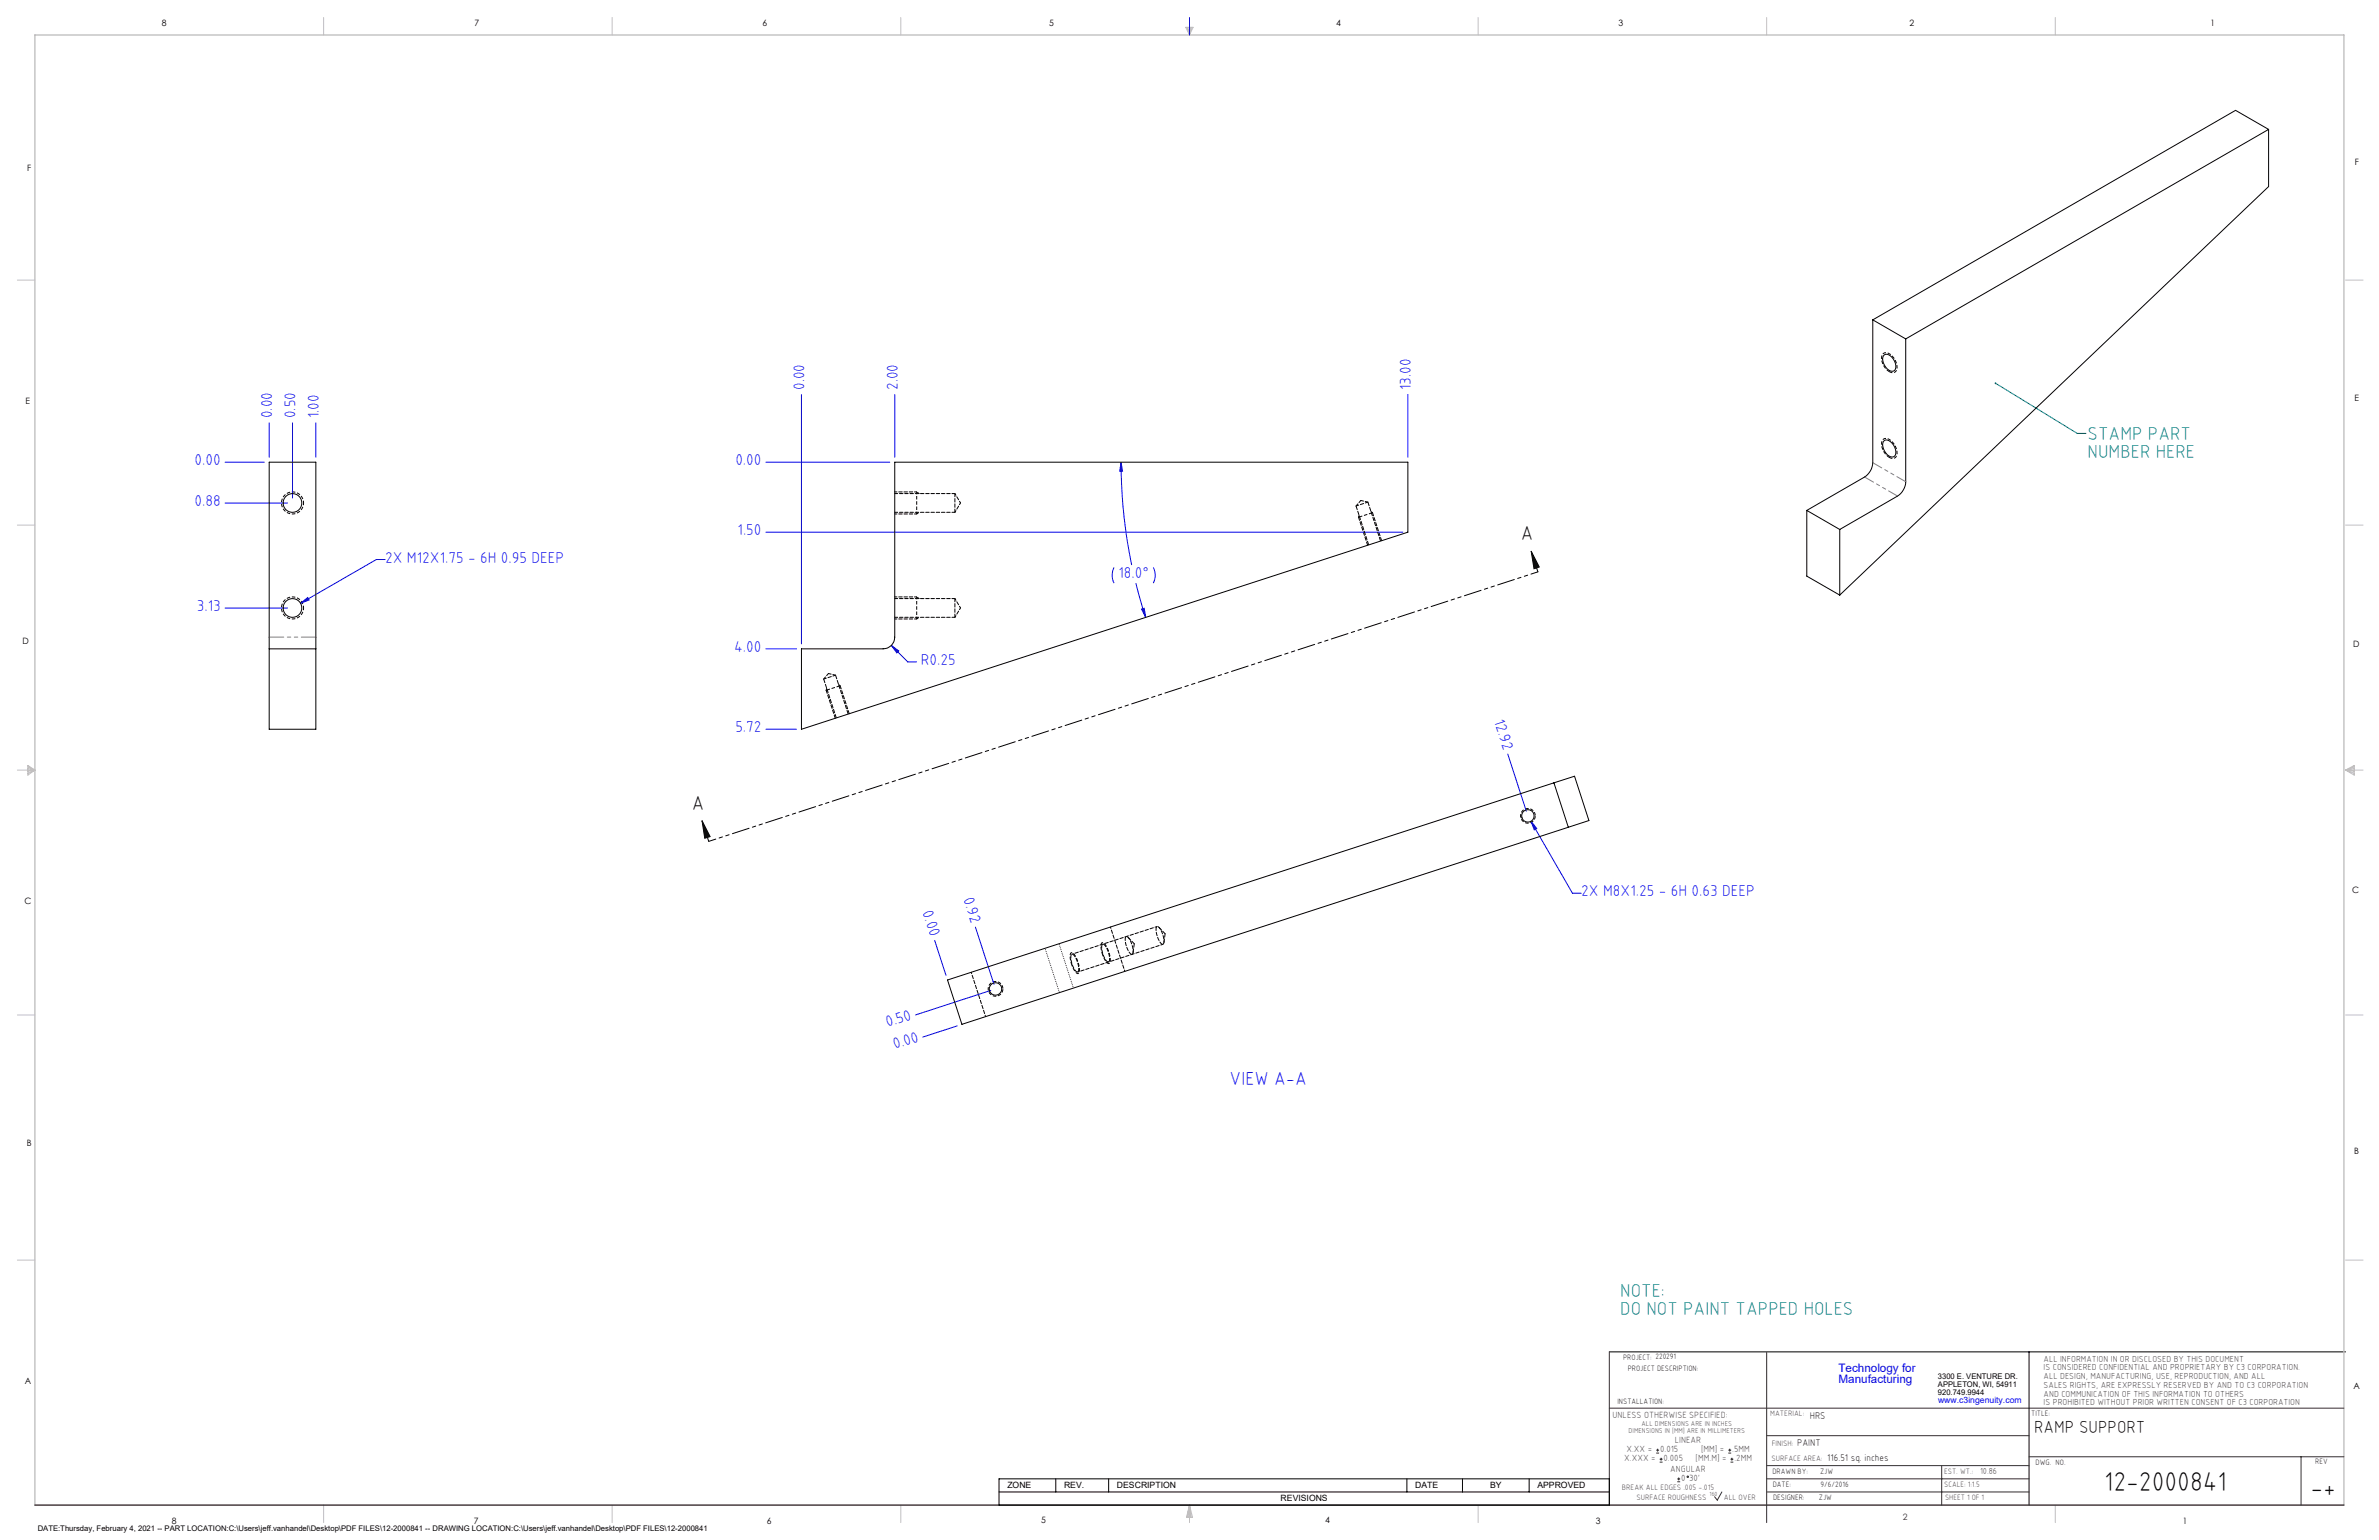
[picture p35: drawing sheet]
<svg xmlns="http://www.w3.org/2000/svg" width="864mm" height="559mm" viewBox="0 0 864 559" stroke-linecap="round" stroke-linejoin="round" font-family="sans-serif">
<defs><g id="words">
<g font-size="9.9">
<text x="763.8" y="541.1">12-2000841</text>
<text x="838.7" y="543.2">-+</text>
</g>
<g font-size="7.3">
<text x="552.1" y="196">A</text>
<text x="251.1" y="293.8">A</text>
</g>
<g font-size="6.8" fill="#008080">
<text x="757.8" y="159.5">STAMP PART</text>
<text x="757.8" y="166.3">NUMBER HERE</text>
<text x="588.2" y="470.5">NOTE:</text>
<text x="588.2" y="477.3">DO NOT PAINT TAPPED HOLES</text>
</g>
<text font-size="6.8" fill="#00f" x="446.4" y="393.9">VIEW A-A</text>
<text font-size="6.3" x="738.4" y="519.9">RAMP SUPPORT</text>
<g font-size="5.7" fill="#00f">
<text x="292.1" y="141.5" transform="rotate(-90 292.1 141.5)">0.00</text>
<text x="325.9" y="141.5" transform="rotate(-90 325.9 141.5)">2.00</text>
<text x="512.2" y="141.5" transform="rotate(-90 512.2 141.5)">13.00</text>
<text x="98.9" y="151.8" transform="rotate(-90 98.9 151.8)">0.00</text>
<text x="107.3" y="151.8" transform="rotate(-90 107.3 151.8)">0.50</text>
<text x="115.8" y="151.8" transform="rotate(-90 115.8 151.8)">1.00</text>
<text x="70.6" y="168.8">0.00</text>
<text x="266.9" y="168.8">0.00</text>
<text x="70.6" y="183.6">0.88</text>
<text x="267.7" y="194.2">1.50</text>
<text x="139.8" y="204.2">2X M12X1.75 - 6H 0.95 DEEP</text>
<text x="406" y="209.9">18.0°</text>
<text x="71.4" y="221.7">3.13</text>
<text x="266.5" y="236.5">4.00</text>
<text x="334.3" y="241.3">R0.25</text>
<text x="542.2" y="261.5" transform="rotate(72 542.2 261.5)">12.92</text>
<text x="266.9" y="265.7">5.72</text>
<text x="349.6" y="326.2" transform="rotate(72 349.6 326.2)">0.92</text>
<text x="574" y="325.2">2X M8X1.25 - 6H 0.63 DEEP</text>
<text x="334.8" y="331" transform="rotate(72 334.8 331)">0.00</text>
<text x="322.2" y="372.7" transform="rotate(-18 322.2 372.7)">0.50</text>
<text x="324.8" y="380.8" transform="rotate(-18 324.8 380.8)">0.00</text>
</g>
<g font-size="4.2" fill="#00f">
<text x="667.4" y="497.7">Technology for</text>
<text x="667.4" y="502">Manufacturing</text>
</g>
<g font-size="3.5">
<text x="657" y="514.9">HRS</text>
<text x="652.4" y="524.7">PAINT</text>
<text x="663.3" y="530.1">116.51 sq. inches</text>
</g>
<g font-size="3.3" fill="#382c30">
<text x="585.4" y="514.4">UNLESS OTHERWISE SPECIFIED:</text>
<text x="590.4" y="526.8">X.XX =</text>
<text x="602.6" y="526.8">0.015</text>
<text x="608" y="523.6">LINEAR</text>
<text x="617.5" y="526.8">[MM] =</text>
<text x="628.8" y="526.8">.5MM</text>
<text x="589.6" y="530.1">X.XXX =</text>
<text x="603.9" y="530.1">0.005</text>
<text x="606.3" y="534">ANGULAR</text>
<text x="615.5" y="530.1">[MM.M] =</text>
<text x="629.6" y="530.1">.2MM</text>
<text x="610.3" y="537.3">0</text>
<text x="613.2" y="537.3">30'</text>
</g>
<g font-size="3.2">
<text x="58.8" y="9.6">8</text>
<text x="172.3" y="9.5">7</text>
<text x="276.8" y="9.5">6</text>
<text x="380.9" y="9.6">5</text>
<text x="485" y="9.5">4</text>
<text x="587.5" y="9.5">3</text>
<text x="693.1" y="9.5">2</text>
<text x="802.4" y="9.5">1</text>
<text x="854.9" y="59.8">F</text>
<text x="9.9" y="62">F</text>
<text x="9.3" y="146.5">E</text>
<text x="854.7" y="145.5">E</text>
<text x="8.2" y="233.6">D</text>
<text x="854.3" y="234.9">D</text>
<text x="8.9" y="328.1">C</text>
<text x="853.9" y="324.1">C</text>
<text x="9.7" y="415.8">B</text>
<text x="854.6" y="418.6">B</text>
<text x="9" y="502">A</text>
<text x="854.3" y="503.9">A</text>
<text x="62.3" y="552.9">8</text>
<text x="172" y="552.9">7</text>
<text x="278.3" y="552.9">6</text>
<text x="377.9" y="552.8">5</text>
<text x="481" y="552.8">4</text>
<text x="579.3" y="552.8">3</text>
<text x="792.4" y="552.8">1</text>
</g>
<g font-size="3.2" fill="#382c30">
<text x="741.9" y="494.1">ALL INFORMATION IN OR DISCLOSED BY THIS DOCUMENT</text>
<text x="741.9" y="497.3">IS CONSIDERED CONFIDENTIAL AND PROPRIETARY BY C3 CORPORATION.</text>
<text x="741.9" y="500.4">ALL DESIGN, MANUFACTURING, USE, REPRODUCTION, AND ALL</text>
<text x="741.9" y="503.6">SALES RIGHTS, ARE EXPRESSLY RESERVED BY AND TO C3 CORPORATION</text>
<text x="741.9" y="506.8">AND COMMUNICATION OF THIS INFORMATION TO OTHERS</text>
<text x="741.9" y="510">IS PROHIBITED WITHOUT PRIOR WRITTEN CONSENT OF C3 CORPORATION</text>
<text x="718.8" y="534.7">10.86</text>
<text x="690.7" y="551.6">2</text>
</g>
<text font-size="3.1" fill="#00f" x="703.5" y="509.2">www.c3ingenuity.com</text>
<g font-size="3.1">
<text x="365.7" y="540">ZONE</text>
<text x="386.3" y="540">REV.</text>
<text x="405.5" y="540">DESCRIPTION</text>
<text x="464.9" y="544.8">REVISIONS</text>
<text x="513.7" y="540">DATE</text>
<text x="540.9" y="540">BY</text>
<text x="558.1" y="540">APPROVED</text>
</g>
<g font-size="2.8">
<text x="589.2" y="493.3">PROJECT: 220291</text>
<text x="590.9" y="497.3">PROJECT DESCRIPTION:</text>
<text x="703.5" y="500.5">3300 E. VENTURE DR.</text>
<text x="703.5" y="503.3">APPLETON, WI, 54911</text>
<text x="587.1" y="509.6">INSTALLATION:</text>
<text x="703.5" y="506.2">920.749.9944</text>
<text x="737.3" y="513.8">TITLE:</text>
<text x="738.9" y="531.5">DWG. NO.</text>
<text x="840.5" y="531.3">REV</text>
<text x="643.4" y="534.9">DRAWN BY:</text>
<text x="643.5" y="539.7">DATE:</text>
<text x="660.7" y="534.7">ZJW</text>
<text x="660.9" y="539.6">9/6/2016</text>
<text x="643.6" y="544.4">DESIGNER:</text>
<text x="660.3" y="544.3">ZJW</text>
<text x="13.7" y="555.5">DATE:Thursday, February 4, 2021 -- PART LOCATION:C:\Users\jeff.vanhandel\Desktop\PDF FILES\12-2000841 -- DRAWING LOCATION:C:\Users\jeff.vanhandel\Desktop\PDF FILES\12-2000841</text>
</g>
<g font-size="2.8" fill="#382c30">
<text x="642.6" y="513.8">MATERIAL:</text>
<text x="643.2" y="524.8">FINISH:</text>
<text x="643.1" y="530.1">SURFACE AREA:</text>
<text x="705.7" y="534.7">EST. WT.:</text>
<text x="705.7" y="539.7">SCALE: 1:1.5</text>
<text x="588.8" y="540.5">BREAK ALL EDGES .005 -.015</text>
<text x="594" y="544.2">SURFACE ROUGHNESS</text>
<text x="625.8" y="544.2">ALL OVER</text>
<text x="706.1" y="544.4">SHEET 1 OF 1</text>
</g>
<g font-size="2.5" fill="#382c30">
<text x="591.2" y="520.1">DIMENSIONS IN [MM] ARE IN MILLIMETERS</text>
<text x="595.9" y="517.3">ALL DIMENSIONS ARE IN INCHES</text>
</g>
<text font-size="2.2" fill="#382c30" x="620.6" y="542.9">160</text>
</g></defs>
<g fill="none" stroke="#000" stroke-width=".36">
<path d="M555.8 200l3 5.7-1.9 .7zM555.8 200l2.5 7.5M254.8 297.8l3 5.8-2 .6zM254.8 297.8l2.5 7.5M584.2 490.5h267.3M736.6 490.5v55.6M362.7 536.6h221.5v9.5h-221.5zM383.3 536.6v4.8M402.4 536.6v4.8M510.7 536.6v4.8M530.9 536.6v4.8M555.1 536.6v4.8"/>
<path d="M362.7 541.4h221.5"/>
</g>
<g fill="none" stroke="#c0c0c0" stroke-width=".36">
<path d="M117.5 6.4v6.3M222.2 6.4v6.3M327 6.4v6.3M430.4 9.9h2.7l-1.3 2.8zM430.9 9.9l.9 2.8M431.2 9.9l.6 2.8M432.1 9.9l-.3 2.8M432.6 9.9l-.8 2.8M536.6 6.4v6.3M641.3 6.4v6.3M746.1 6.4v6.3M6.3 101.6h6.4"/>
<path d="M851.5 101.6h6.3M6.3 190.5h6.4M851.5 190.5h6.3M6.3 279.4h6.4M10.1 277.7l2.6 1.7-2.6 1.9zM10.1 278.2l2.6 1.2M10.1 278.8l2.6 .6M12.7 279.4l-2.6 1.2M12.7 279.4l-2.6 .5M851.5 279.4h6.3M851.5 279.4l3.1 .5M851.5 279.4l3.1 1.2"/>
<path d="M851.5 279.4l3.1-1.7v3.6zM854.6 278.8l-3.1 .6M854.6 278.2l-3.1 1.2M6.3 368.3h6.4M851.5 368.3h6.3M6.3 457.2h6.4M851.5 457.2h6.3M117.5 546.1v6.4M222.2 546.1v6.4M327 546.1v6.4M431.8 546.1v6.4M431.8 546.1l1.1 4.5h-2.2z"/>
<path d="M431.8 546.1l.6 4.5M431.8 546.1l-.9 4.5M431.8 546.1l-.4 4.5M431.8 546.1l.3 4.5M536.6 546.1v6.4M746.1 546.1v6.4"/>
</g>
<path d="M12.7 546.1v-533.4h838.2v533.4" fill="none" stroke="#c0c0c0" stroke-width=".5"/>
<g fill="none" stroke="#00f" stroke-width=".36">
<path d="M431.8 6.4v6.3M97.7 153.4v12.5M106.2 153.4v27.3M114.7 153.4v12.5M290.9 143.2v90.4M324.8 143.2v22.7M511.1 143.2v22.7M81.7 167.7h14.2M278 167.7h45M407 167.7l.5 3.3h-1zM407 167.7a186.2 186.2 0 0 0 3.8 37.3M81.7 182.5h22.7"/>
<path d="M278 193.1h231.3M109.1 218.9l2.6-2.1 .5 .9zM139.8 203h-3.2l-27.5 15.9M404.4 205.9a6.4 6.4 0 0 0 0 5.7M412.3 211.6l3.6 12.4M418.7 205.9a6.4 6.4 0 0 1 0 5.7M81.7 220.6h22.7M278 235.4h11.1M323.6 234.2l2.6 2-.7 .7zM323.6 234.2l5.9 6h3.2M414.4 221l1-.3 .5 3.3zM278 264.6h11.1"/>
<path d="M547.3 273.6l6.8 20.8M555.8 298l2 2.6-.8 .5zM555.8 298l15 26.1h3.2M354.1 336.4l6.7 20.8M339.3 341.2l4.1 12.7M359.7 359.4l-27.3 8.9M347.5 372.3l-12.5 4"/>
</g>
<path d="M584.2 490.5v55.6M641.3 490.7v61.8M584.2 511h266.7M641.3 520.9h95.3M641.3 531.8h95.3M641.3 536.6h95.3M704.8 531.8v14.3M736.6 528.6h114.3M835.3 528.6v17.5M625.1 541.4l-1.7 2.9-1-1.2M641.3 541.4h95.3" fill="none" stroke="#382c30" stroke-width=".36"/>
<path d="M12.7 546.1h838.2" fill="none" stroke="#382c30" stroke-width=".5"/>
<path d="M389 349.9l.7 1.7a1.79 1.79 0 0 0 1.9 1.5 8.1 8.1 0 0 0-2.4-7.4h-.3a4.7 4.7 0 0 0 .1 4.2M400.2 346.2l.7 1.8a1.79 1.79 0 0 0 1.9 1.5 8.1 8.1 0 0 0-2.4-7.5l-.4 .1a4.7 4.7 0 0 0 .2 4.1" fill="none" stroke="#000" stroke-width=".36" stroke-dasharray="1.3 .6" stroke-dashoffset=".4" stroke-linecap="butt"/>
<path d="M493.2 187.7l5-1.7M300 250.5l5-1.7M557.3 296a2.67 2.67 0 0 0-3.9-2.3 2.67 2.67 0 0 0-.2 4.6 2.67 2.67 0 0 0 4.1-2v-.3M364.1 358.8a2.67 2.67 0 0 0-4-2.3 2.67 2.67 0 0 0-.2 4.5 2.67 2.67 0 0 0 4.1-1.9l.1-.3" fill="none" stroke="#000" stroke-width=".36" stroke-dasharray="1.3 .6" stroke-dashoffset="-.1" stroke-linecap="butt"/>
<path d="M332.8 178.5v8M110.2 182.5a4 4 0 0 0-5.9-3.5 4 4 0 0 0-.3 6.9 4 4 0 0 0 6.2-3.1v-.3M332.8 216.6v8M110.2 220.6a4 4 0 0 0-5.9-3.5 4 4 0 0 0-.3 6.9 4 4 0 0 0 6.2-3.1v-.3" fill="none" stroke="#000" stroke-width=".36" stroke-dasharray="1.3 .6" stroke-dashoffset=".5" stroke-linecap="butt"/>
<path d="M685.8 134.9a5.6 5.6 0 0 1-2.5-6.2 2.16 2.16 0 0 1 3.6 .5 5.1 5.1 0 0 1 1.3 5.5 1.77 1.77 0 0 1-2.4 .2M685.8 166a5.6 5.6 0 0 1-2.5-6.2 2.16 2.16 0 0 1 3.6 .5 5.1 5.1 0 0 1 1.3 5.5 1.77 1.77 0 0 1-2.4 .2" fill="none" stroke="#000" stroke-width=".36" stroke-dasharray="1.3 .6" stroke-dashoffset=".1" stroke-linecap="butt"/>
<path d="M257.3 305.3l301-97.8" fill="none" stroke="#000" stroke-width=".36" stroke-dasharray="6.3 1.3 1.3 1.3 1.3 1.3" stroke-dashoffset="3.7"/>
<path d="M332.8 178.5h-8M333.7 179.1l-.9-.6M324.8 186.5h8M332.8 186.5l.9-.6M332.8 216.6h-8M333.7 217.2l-.9-.6M324.8 224.6h8M332.8 224.6l.9-.6" fill="none" stroke="#000" stroke-width=".36" stroke-dasharray="1.3 .6" stroke-dashoffset=".5"/>
<path d="M332.8 178.5h.1M493.2 187.7h.1M332.8 216.6h.1M299.9 250.5h.1" fill="none" stroke="#000" stroke-width=".36" stroke-dasharray="1.3 .6"/>
<path d="M493.4 187l-.2 .7M498.2 186l-.5-.4M300.1 249.8l-.2 .7M305 248.8l-.6-.4" fill="none" stroke="#000" stroke-width=".36" stroke-dasharray="1.3 .6" stroke-dashoffset=".4"/>
<path d="M493.2 187.7l3.3 10.1M501.5 196.2l-3.3-10.2M299.9 250.5l3.3 10.1M308.3 259l-3.3-10.2" fill="none" stroke="#000" stroke-width=".36" stroke-dasharray="1.3 .6" stroke-dashoffset=".1"/>
<path d="M724.4 139.1l29.7 18.2h3.1" fill="none" stroke="#008080" stroke-width=".36"/>
<path d="M254.8 297.8l3 5.8-2 .6zM555.8 200l3 5.7-1.9 .7z" fill="#000"/>
<path d="M724.1 138.8a.34 .34 0 0 1 .6 0 .34 .34 0 0 1-.2 .5 .34 .34 0 0 1-.4-.4l.3 .2z" fill="#008080"/>
<path d="M109.1 218.9l3.1-1.2-.5-.9zM323.6 234.2l1.9 2.7 .7-.7zM407 167.7l.5 3.3h-1zM414.4 221l1-.3 .5 3.3zM555.8 298l1.2 3.1 .8-.5z" fill="#00f"/>
<g fill="none" stroke="#000" stroke-width=".36">
<path d="M823.5 47l-131.7 76M823.5 47v20.7l-155.7 148.2M823.5 47l-12-7-131.7 76.1M679.8 116.1v51.8a6.6 6.6 0 0 1-3 5.2l-20.9 12.1M679.8 116.1l12 6.9M683.7 129.1a1.97 1.97 0 0 1 3.2 .6l.9 1.4a2.57 2.57 0 0 1-.4 3.6 4.1 4.1 0 0 1-4-4.5zM691.8 123v51.8a6.6 6.6 0 0 1-3 5.2l-21 12.1M684.1 159.8a3.8 3.8 0 0 1 4.1 4 1.55 1.55 0 0 1-.6 1.8 1.55 1.55 0 0 1-1.9-.2 4.6 4.6 0 0 1-2-5.2zM324.8 167.7h186.3v25.4l-220.2 71.5v-29.2h29.7a4.2 4.2 0 0 0 4.2-4.2zM655.9 185.2l11.9 6.9M655.9 185.2v23.9l11.9 6.8M667.8 192.1v23.8"/>
<path d="M97.7 235.4v-67.7h17v67.7M97.7 235.4v29.2h17v-29.2M97.7 235.4h17M564.1 284.1l-220.1 71.5 5.2 16.1 220.1-71.5M564.1 284.1l5.2 16.1M564.1 284.1l7.5-2.4 5.2 16-7.5 2.5"/>
<circle cx="106.2" cy="182.5" r="3.4"/>
<circle cx="106.2" cy="220.6" r="3.4"/>
<circle cx="554.6" cy="296.1" r="2.27"/>
<circle cx="361.4" cy="358.8" r="2.26"/>
</g>
<path d="M97.7 231.2h17" fill="none" stroke="#808080" stroke-width=".36" stroke-dasharray="6.3 1.3 1.3 1.3 1.3 1.3" stroke-dashoffset="1.1"/>
<path d="M346.6 185.9v-6.8M346.6 224v-6.8" fill="none" stroke="#000" stroke-width=".36" stroke-dasharray="1.3 .6" stroke-dashoffset=".1"/>
<path d="M494 181.6l-1.7 2M496.6 182.2l-4.3 1.4M496.6 182.2l-2.6-.6M300.7 244.4l-1.7 2M303.3 245l-4.3 1.4M303.3 245l-2.6-.6" fill="none" stroke="#000" stroke-width=".36" stroke-dasharray="1.3 .6" stroke-dashoffset=".3"/>
<path d="M346.6 185.9l2.1-3.4M348.7 182.5l-2.1-3.4M346.6 224l2.1-3.4M348.7 220.6l-2.1-3.4" fill="none" stroke="#000" stroke-width=".36" stroke-dasharray="1.3 .6" stroke-dashoffset=".6"/>
<path d="M346.6 179.1h-21.8M324.8 185.9h21.8M346.6 217.2h-21.8M324.8 224h21.8" fill="none" stroke="#000" stroke-width=".36" stroke-dasharray="1.3 .6" stroke-dashoffset=".2"/>
<path d="M492.3 183.6l4.5 14.1M501.2 196.3l-4.6-14.1M299 246.4l4.6 14.1M307.9 259.1l-4.6-14.1" fill="none" stroke="#000" stroke-width=".36" stroke-dasharray="1.3 .6" stroke-dashoffset="-.1"/>
<path d="M679.8 167.9l12 6.9M688.8 180l-11.9-6.9" fill="none" stroke="#808080" stroke-width=".36" stroke-dasharray="6.3 1.3 1.3 1.3 1.3 1.3" stroke-dashoffset="2.6"/>
<path d="M408.9 339.8l-19.8 6.4M352.6 352.8l5.2 16.1M391.2 352.7l19.8-6.4M408.3 352.5l-5.2-16.1" fill="none" stroke="#000" stroke-width=".36" stroke-dasharray="1.3 .6" stroke-dashoffset=".7"/>
<path d="M391.2 352.7a5.6 5.6 0 0 1-2.5-5 1.09 1.09 0 0 1 .5-1.5 6.8 6.8 0 0 1 2.2 6.3l-.2 .2M402.4 349.1a5.6 5.6 0 0 1-2.5-5.1 1.09 1.09 0 0 1 .5-1.4 6.8 6.8 0 0 1 2.2 6.3l-.2 .2M411 346.3a5.6 5.6 0 0 1-2.5-5.1 1.09 1.09 0 0 1 .5-1.4 6.8 6.8 0 0 1 2.2 6.3l-.2 .2M422.1 342.7a5.6 5.6 0 0 1-2.4-5.1 1.09 1.09 0 0 1 .5-1.4 6.8 6.8 0 0 1 2.2 6.3l-.3 .2" fill="none" stroke="#000" stroke-width=".36" stroke-dasharray="1.3 .6" stroke-dashoffset="-.2"/>
<path d="M422.9 338.8l-2.1-2.3M411.3 345.6l.4-3.1M411.7 342.5l-2.1-2.3M422.5 342l.4-3.2" fill="none" stroke="#000" stroke-width=".36" stroke-dasharray="1.3 .6"/>
<path d="M420 336.2l-11.1 3.6M411 346.3l11.1-3.6" fill="none" stroke="#000" stroke-width=".36" stroke-dasharray="1.3 .6" stroke-dashoffset=".5"/>
<path d="M379.4 344.1l5.2 16.1M389.7 358.5l-5.3-16.1" fill="none" stroke="#000" stroke-width=".36" stroke-dasharray="0 .6" stroke-dashoffset=".1"/>
<g fill="none" stroke="#382c30" stroke-width=".36">
<path d="M601.2 527.3h1.1M601.2 526.2h1.1M601.7 525.7v1M602.5 530.5h1M602.5 529.5h1M603 529v1M608.9 537.7h1M608.9 536.6h1M609.4 536.1v1.1M627.4 527.3h1M627.4 526.2h1M627.9 525.7v1"/>
<path d="M628.2 530.5h1M628.2 529.5h1M628.7 529v1"/>
<circle cx="612.7" cy="535.9" r=".27"/>
</g>
<use href="#words"/>
</svg>
